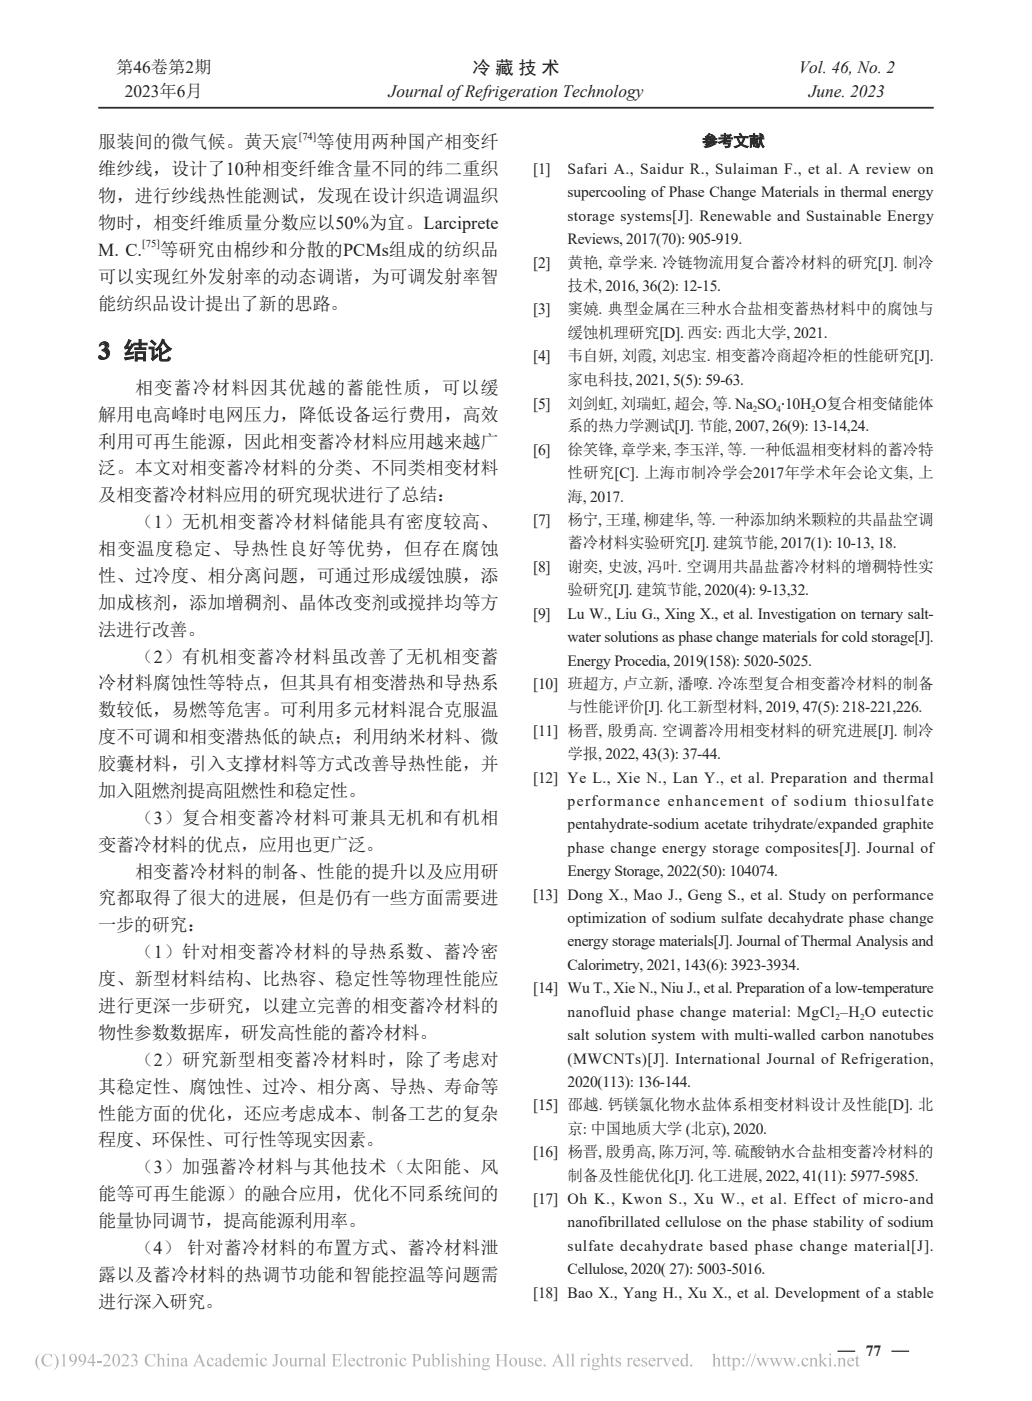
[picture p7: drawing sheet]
<svg xmlns="http://www.w3.org/2000/svg" width="210mm" height="285mm" viewBox="0 0 210 285" stroke-linecap="round" stroke-linejoin="round" font-family="sans-serif">
<defs><g id="words">
<text font-size="5.2" fill="#231f20" x="20" y="73">3 结论</text>
<g font-size="3.7" fill="#231f20">
<text x="96.1" y="15">冷 藏 技 术</text>
<text x="20" y="30.2">服装间的微气候。黄天宸</text>
<text x="20" y="35.7">维纱线，设计了10种相变纤维含量不同的纬二重织</text>
<text x="64.4" y="30.2">等使用两种国产相变纤</text>
<text x="20" y="41.1">物，进行纱线热性能测试，发现在设计织造调温织</text>
<text x="20" y="46.6">物时，相变纤维质量分数应以50%为宜。Larciprete</text>
<text x="20" y="52.1">M. C.</text>
<text x="32.6" y="52.1">等研究由棉纱和分散的PCMs组成的纺织品</text>
<text x="20" y="57.5">可以实现红外发射率的动态调谐，为可调发射率智</text>
<text x="20" y="63">能纺织品设计提出了新的思路。</text>
<text x="27.5" y="80.1">相变蓄冷材料因其优越的蓄能性质，可以缓</text>
<text x="158.9" y="82.4">.</text>
<text x="20" y="85.6">解用电高峰时电网压力，降低设备运行费用，高效</text>
<text x="20" y="91">利用可再生能源，因此相变蓄冷材料应用越来越广</text>
<text x="20" y="96.5">泛。本文对相变蓄冷材料的分类、不同类相变材料</text>
<text x="20" y="102">及相变蓄冷材料应用的研究现状进行了总结：</text>
<text x="27.5" y="107.4">（1）无机相变蓄冷材料储能具有密度较高、</text>
<text x="20" y="112.9">相变温度稳定、导热性良好等优势，但存在腐蚀</text>
<text x="20" y="118.4">性、过冷度、相分离问题，可通过形成缓蚀膜，添</text>
<text x="20" y="123.8">加成核剂，添加增稠剂、晶体改变剂或搅拌均等方</text>
<text x="20" y="129.3">法进行改善。</text>
<text x="27.5" y="134.8">（2）有机相变蓄冷材料虽改善了无机相变蓄</text>
<text x="20" y="140.2">冷材料腐蚀性等特点，但其具有相变潜热和导热系</text>
<text x="20" y="145.7">数较低，易燃等危害。可利用多元材料混合克服温</text>
<text x="20" y="151.2">度不可调和相变潜热低的缺点；利用纳米材料、微</text>
<text x="20" y="156.7">胶囊材料，引入支撑材料等方式改善导热性能，并</text>
<text x="20" y="162.1">加入阻燃剂提高阻燃性和稳定性。</text>
<text x="27.5" y="167.6">（3）复合相变蓄冷材料可兼具无机和有机相</text>
<text x="20" y="173.1">变蓄冷材料的优点，应用也更广泛。</text>
<text x="27.5" y="178.5">相变蓄冷材料的制备、性能的提升以及应用研</text>
<text x="20" y="184">究都取得了很大的进展，但是仍有一些方面需要进</text>
<text x="20" y="189.5">一步的研究：</text>
<text x="27.5" y="194.9">（1）针对相变蓄冷材料的导热系数、蓄冷密</text>
<text x="20" y="200.4">度、新型材料结构、比热容、稳定性等物理性能应</text>
<text x="20" y="205.9">进行更深一步研究，以建立完善的相变蓄冷材料的</text>
<text x="20" y="211.3">物性参数数据库，研发高性能的蓄冷材料。</text>
<text x="27.5" y="216.8">（2）研究新型相变蓄冷材料时，除了考虑对</text>
<text x="20" y="222.3">其稳定性、腐蚀性、过冷、相分离、导热、寿命等</text>
<text x="20" y="227.7">性能方面的优化，还应考虑成本、制备工艺的复杂</text>
<text x="20" y="233.2">程度、环保性、可行性等现实因素。</text>
<text x="27.5" y="238.7">（3）加强蓄冷材料与其他技术（太阳能、风</text>
<text x="20" y="244.1">能等可再生能源）的融合应用，优化不同系统间的</text>
<text x="20" y="249.6">能量协同调节，提高能源利用率。</text>
<text x="27.5" y="255.1">（4） 针对蓄冷材料的布置方式、蓄冷材料泄</text>
<text x="20" y="260.5">露以及蓄冷材料的热调节功能和智能控温等问题需</text>
<text x="20" y="266">进行深入研究。</text>
</g>
<g font-size="3.5" fill="#231f20">
<text x="23.6" y="14.9">第46卷第2期</text>
<text x="162.5" y="14.8">Vol. 46, No. 2</text>
<text x="25.4" y="19.8">2023年6月</text>
<text x="79.1" y="19.7">Journal of Refrigeration Technology</text>
<text x="164.6" y="19.7">June. 2023</text>
</g>
<g font-size="3.2" fill="#231f20">
<text x="142.9" y="29.7">参考文献</text>
<text x="108.5" y="35.4">[1]</text>
<text x="115.5" y="35.4">Safari A., Saidur R., Sulaiman F., et al. A review on</text>
<text x="115.5" y="40.1">supercooling of Phase Change Materials in thermal energy</text>
<text x="115.5" y="44.9">storage systems[J]. Renewable and Sustainable Energy</text>
<text x="115.5" y="49.7">Reviews, 2017(70): 905-919.</text>
<text x="108.5" y="54.4">[2]</text>
<text x="115.5" y="59.2">技术, 2016, 36(2): 12-15.</text>
<text x="115.5" y="54.4">黄艳, 章学来. 冷链物流用复合蓄冷材料的研究[J]. 制冷</text>
<text x="108.5" y="63.9">[3]</text>
<text x="115.5" y="63.9">窦嬈. 典型金属在三种水合盐相变蓄热材料中的腐蚀与</text>
<text x="115.5" y="68.7">缓蚀机理研究[D]. 西安: 西北大学, 2021.</text>
<text x="108.5" y="73.5">[4]</text>
<text x="115.5" y="73.5">韦自妍, 刘霞, 刘忠宝. 相变蓄冷商超冷柜的性能研究[J].</text>
<text x="108.5" y="83.3">[5]</text>
<text x="115.5" y="78.2">家电科技, 2021, 5(5): 59-63.</text>
<text x="115.5" y="83.3">刘剑虹, 刘瑞虹, 超会, 等. Na SO 10H O复合相变储能体</text>
<text x="115.5" y="87.8">系的热力学测试[J]. 节能, 2007, 26(9): 13-14,24.</text>
<text x="108.5" y="92.5">[6]</text>
<text x="115.5" y="92.5">徐笑锋, 章学来, 李玉洋, 等. 一种低温相变材料的蓄冷特</text>
<text x="115.5" y="97.3">性研究[C]. 上海市制冷学会2017年学术年会论文集, 上</text>
<text x="108.5" y="106.8">[7]</text>
<text x="115.5" y="102">海, 2017.</text>
<text x="115.5" y="106.8">杨宁, 王瑾, 柳建华, 等. 一种添加纳米颗粒的共晶盐空调</text>
<text x="115.5" y="111.6">蓄冷材料实验研究[J]. 建筑节能, 2017(1): 10-13, 18.</text>
<text x="108.5" y="116.3">[8]</text>
<text x="115.5" y="116.3">谢奕, 史波, 冯叶. 空调用共晶盐蓄冷材料的增稠特性实</text>
<text x="108.5" y="125.9">[9]</text>
<text x="115.5" y="125.9">Lu W., Liu G., Xing X., et al. Investigation on ternary salt-</text>
<text x="115.5" y="121.1">验研究[J]. 建筑节能, 2020(4): 9-13,32.</text>
<text x="115.5" y="130.6">water solutions as phase change materials for cold storage[J].</text>
<text x="115.5" y="135.4">Energy Procedia, 2019(158): 5020-5025.</text>
<text x="108.5" y="140.1">[10] 班超方, 卢立新, 潘嘹. 冷冻型复合相变蓄冷材料的制备</text>
<text x="108.5" y="149.7">[11] 杨晋, 殷勇高. 空调蓄冷用相变材料的研究进展[J]. 制冷</text>
<text x="115.5" y="144.9">与性能评价[J]. 化工新型材料, 2019, 47(5): 218-221,226.</text>
<text x="115.5" y="154.4">学报, 2022, 43(3): 37-44.</text>
<text x="108.5" y="159.2">[12] Ye L., Xie N., Lan Y., et al. Preparation and thermal</text>
<text x="115.5" y="164">performance enhancement of sodium thiosulfate</text>
<text x="115.5" y="168.7">pentahydrate-sodium acetate trihydrate/expanded graphite</text>
<text x="115.5" y="173.5">phase change energy storage composites[J]. Journal of</text>
<text x="115.5" y="178.2">Energy Storage, 2022(50): 104074.</text>
<text x="108.5" y="183">[13] Dong X., Mao J., Geng S., et al. Study on performance</text>
<text x="115.5" y="187.8">optimization of sodium sulfate decahydrate phase change</text>
<text x="115.5" y="192.5">energy storage materials[J]. Journal of Thermal Analysis and</text>
<text x="115.5" y="197.3">Calorimetry, 2021, 143(6): 3923-3934.</text>
<text x="108.5" y="202.1">[14] Wu T., Xie N., Niu J., et al. Preparation of a low-temperature</text>
<text x="115.5" y="206.8">nanofluid phase change material: MgCl –H O eutectic</text>
<text x="115.5" y="211.6">salt solution system with multi-walled carbon nanotubes</text>
<text x="115.5" y="216.3">(MWCNTs)[J]. International Journal of Refrigeration,</text>
<text x="115.5" y="221.1">2020(113): 136-144.</text>
<text x="108.5" y="225.9">[15] 邵越. 钙镁氯化物水盐体系相变材料设计及性能[D]. 北</text>
<text x="115.5" y="230.6">京: 中国地质大学 (北京), 2020.</text>
<text x="108.5" y="235.4">[16] 杨晋, 殷勇高, 陈万河, 等. 硫酸钠水合盐相变蓄冷材料的</text>
<text x="108.5" y="244.9">[17] Oh K., Kwon S., Xu W., et al. Effect of micro-and</text>
<text x="115.5" y="240.2">制备及性能优化[J]. 化工进展, 2022, 41(11): 5977-5985.</text>
<text x="115.5" y="249.7">nanofibrillated cellulose on the phase stability of sodium</text>
<text x="115.5" y="254.4">sulfate decahydrate based phase change material[J].</text>
<text x="108.5" y="264">[18] Bao X., Yang H., Xu X., et al. Development of a stable</text>
<text x="115.5" y="259.2">Cellulose, 2020( 27): 5003-5016.</text>
<text x="176.2" y="275.9">77</text>
</g>
<g font-size="2.2" fill="#231f20">
<text x="60.8" y="28.4">[74]</text>
<text x="28.9" y="50.3">[75]</text>
</g>
<g font-size="1.9" fill="#231f20">
<text x="153.2" y="83.8">2</text>
<text x="158" y="83.8">4</text>
<text x="165" y="83.8">2</text>
<text x="170" y="207.4">2</text>
<text x="175" y="207.4">2</text>
</g>
</g></defs>
<path d="M170.4 274.9h3.6M181.4 274.9h3.6" fill="none" stroke="#231f20" stroke-width=".25"/>
<path d="M20 21.9h170" fill="none" stroke="#231f20" stroke-width=".35"/>
<g fill="none" stroke="#231f20" stroke-width=".2">
<path d="M143.1 28.2h1l.1-.2h-.6l-.1-.2 .8-.7 .2 .2-.5 .5h1l-.3-.3 .1-.1 .7 .5-.2 .2-.1-.2-.7 .1-.1 .2h1.5v.2h-.9l1 .5-.3 .2-.9-.7h-.5l-1.1 .7-.2-.2 .9-.5h-.8zM143.3 29.8l1.2-.2 .8-.5 .3 .2-1.6 .7h-.5zM143.5 29.3l.8-.1 .6-.4 .3 .2-1.4 .5-.1 .1zM143.6 28.9l1-.4 .2 .2-1 .4zM146.7 27.5h.7v-.4h.2v.4h.6v.2h-.6v.4h.3l.7-.8 .2 .2-.6 .6h.9v.2h-1.2l-.4 .3h1.2v.2h-1l-.2 .3h1.1v.2a.72 .72 0 0 1-1 .8v-.3l.7-.1 .1-.4h-1.1l-.1-.2 .3-.3-1.2 .4-.1-.2 1.4-.7h-1.3v-.2h1.1v-.4h-.7zM149.4 27.8h2.8v.2h-.7l-.5 1.3 1.3 .5-.2 .2-1.3-.6-1.2 .7-.2-.3 1.2-.5-.6-1.3h-.6zM150.3 28h1l-.5 1.1zM150.5 27.2l.2-.1 .3 .6-.2 .1zM152.5 27.6h.8v-.4h.3v.4h.6v.2h-.6v.3h.6l-.1 1.8-.3 .1-.1-.3 .3-.1v-1.3h-1.1v1.7h-.2v-1.9h.6v-.3h-.8zM153 28.7h.5l.1-.4 .2 .1-.1 .3h.2v.2h-.4v.2h.4v.2h-.4v.5h-.2v-.5h-.3v-.2h.3v-.2h-.3zM153.1 28.4l.2-.1 .1 .4h-.2zM154.6 27.1l.3 .1v.9h.5v.2h-.5l.2 .8 .4 .7-.2 .2-.4-.6-.1-.7-.4 1.4-.3-.2 .5-1v-.6h-.3v-.2h.3z"/>
<path d="M155 27.5l.2-.1 .2 .4-.2 .1zM20.5 69.9a.83 .83 0 0 1 1.1-.3 .83 .83 0 0 1 .3 1.1l-.2 .2a1.21 1.21 0 0 1 .4 1.6 1.21 1.21 0 0 1-1.5 .6l-.4-.1a.3 .3 0 0 1 0-.5 .3 .3 0 0 1 .4 0 .63 .63 0 0 0 1 .2 .63 .63 0 0 0-.1-1l-.7-.4a.65 .65 0 0 0 .6-.6 .65 .65 0 0 0-.5-.6l-.7 .3zM25.4 72.8l1.8-.3-.1 .4-1.6 .3zM26.2 69.1l.5 .2-.8 1.3h.6l.3-.6 .4 .2-1.1 1.6 1-.2v.4l-1.5 .2-.1-.3 .4-.4 .4-.6-.8 .1-.1-.4 .4-.6zM27.3 69.8h1v-.7h.4v.7h1.2v.4l-1.2-.1v.7h1v.3h-2.3v-.3h.9v-.7l-1 .1zM27.5 71.6h2.1v1.8h-.4v-.4h-1.3v.5h-.4zM27.9 71.9h1.3v.8h-1.3zM30.3 70.6h1.1l-.1 2 .7-.6 .2 .4-1.1 .9-.3-.3 .2-.3v-1.7h-.7zM30.9 69.2l.9 .7-.3 .3-.9-.7zM32.4 70.8h.4v1l1.2-.7 .3 .3-1.5 .8v.6l.1 .3h.9l.4-.2 .1-.3 .4 .2-.3 .5-1.5 .2-.4-.2zM33 69l.4 .2-.1 .1a3.8 3.8 0 0 0 1.6 1.7l-.3 .3-.3-.2-1.1-1.5-.6 1-.7 .8-.3-.3 .9-.9z"/>
</g>
<g fill="#b3b3b3">
<path d="M7.8 275.6l.4-.2a2.47 2.47 0 0 0 0 3.4 1.93 1.93 0 0 1-.4-3.2z" fill-rule="evenodd"/>
<path d="M8.9 275.7a1.78 1.78 0 0 1 1.5-.2l.1-.1 .1 .9a.92 .92 0 0 0-1.1-.7 .92 .92 0 0 0-.6 1.1 .98 .98 0 0 0 .6 1.1 .98 .98 0 0 0 1.2-.5 1.24 1.24 0 0 1-1.9 .3 1.24 1.24 0 0 1 .1-1.9z" fill-rule="evenodd"/>
<path d="M10.9 275.4a1.91 1.91 0 0 1 0 3.4 2.47 2.47 0 0 0 0-3.4z" fill-rule="evenodd"/>
<path d="M12.5 275.7l.7-.3v2.3l.3 .2h-.9l.2-.1 .1-1.7-.1-.4z" fill-rule="evenodd"/>
<path d="M14.4 275.5a.93 .93 0 0 1 1.2 .3 .93 .93 0 0 1 0 1.2 1.34 1.34 0 0 1-1.5 .9 1.26 1.26 0 0 0 1.1-1 .77 .77 0 0 1-1.1-.3 .77 .77 0 0 1 .3-1.1zM14.7 275.6a.64 .64 0 0 0-.3 .8 .64 .64 0 0 0 .9 .3 .99 .99 0 0 0-.4-1.2z" fill-rule="evenodd"/>
<path d="M16.3 275.5a.86 .86 0 0 1 1.1 .2 .86 .86 0 0 1 .1 1 1.38 1.38 0 0 1-1.5 1.2 1.21 1.21 0 0 0 1.1-1 .78 .78 0 0 1-1.1-.2 .78 .78 0 0 1 .3-1.2zM16.4 275.7a.64 .64 0 0 0-.1 .8 .64 .64 0 0 0 .8 .3 .74 .74 0 0 0-.5-1.2z" fill-rule="evenodd"/>
<path d="M18.9 275.4h.2v1.6h.3v.3h-.3v.6h-.3v-.6h-1v-.2zM18.8 275.8l-.8 1.2h.8z" fill-rule="evenodd"/>
<path d="M19.7 276.9h1v.3h-1z" fill-rule="evenodd"/>
<path d="M21.2 275.6a.77 .77 0 0 1 1.1 .2 .77 .77 0 0 1-.2 1.1l-.8 .8h.9l.3-.2-.1 .4h-1.5a3.1 3.1 0 0 0 1.2-1.8 .6 .6 0 0 0-.6-.4 .6 .6 0 0 0-.5 .4z" fill-rule="evenodd"/>
<path d="M75.1 276.4l.6-.2v.4l.4-.4a.18 .18 0 0 1 .2 .1 .18 .18 0 0 1-.1 .3l-.3-.1-.2 .2v1.1l.3 .1h-.9l.2-.1 .1-.2-.1-1.1z" fill-rule="evenodd"/>
<path d="M25 275.6a.73 .73 0 0 1 1 0 .73 .73 0 0 1 0 1l-1 1.1h1l.3-.2-.2 .4h-1.4a2.65 2.65 0 0 0 1.1-1.9 .6 .6 0 0 0-.6-.3 .6 .6 0 0 0-.5 .4z" fill-rule="evenodd"/>
<path d="M26.8 275.6a.58 .58 0 0 1 .9 0 .58 .58 0 0 1-.1 .9 .82 .82 0 0 1 .2 1.1 .82 .82 0 0 1-1.2 .2l.1-.1a.59 .59 0 0 0 1-.2 .59 .59 0 0 0-.6-.8 .54 .54 0 0 0 .5-.5 .54 .54 0 0 0-.4-.5l-.5 .3z" fill-rule="evenodd"/>
<path d="M40.6 275.4l.9 2.1 .4 .4h-1l.2-.1-.1-.7h-1l-.3 .6 .3 .2h-.8l.3-.2zM40.5 276l-.5 1h.9z" fill-rule="evenodd"/>
<path d="M31.8 275.5l.6-.2v1.2a.54 .54 0 0 1 .7-.3 .54 .54 0 0 1 .3 .8v.8l.3 .1h-.9l.3-.2v-1a.35 .35 0 0 0-.3-.3 .35 .35 0 0 0-.4 .3v1.1l.3 .1h-.8l.2-.2v-2z" fill-rule="evenodd"/>
<path d="M34.1 275.5a.18 .18 0 0 1 .3 0 .18 .18 0 0 1-.3 0zM33.8 276.4l.6-.2v1.5l.3 .2h-.9l.3-.1v-.2v-1.1z" fill-rule="evenodd"/>
<path d="M72.8 276.5a.56 .56 0 0 1 .6-.3 .56 .56 0 0 1 .4 .5 .27 .27 0 0 1-.3 0 .27 .27 0 0 1-.1-.3 .6 .6 0 0 0-.6 .3 .6 .6 0 0 0 .2 .8 .55 .55 0 0 0 .5 .2 .55 .55 0 0 0 .5-.4 .76 .76 0 0 1-1 .6 .76 .76 0 0 1-.4-1z" fill-rule="evenodd"/>
<path d="M36.9 276.5a.62 .62 0 0 1 .7-.3 .62 .62 0 0 1 .4 .6v.9h.3l-.4 .3-.2-.3a.51 .51 0 0 1-.9 .1 .51 .51 0 0 1 .4-.8l.5-.1v-.3a.32 .32 0 0 0-.4-.2 .32 .32 0 0 0-.2 .4h-.2zM37.1 277.3a.34 .34 0 0 0 .1 .5 .34 .34 0 0 0 .5-.2v-.6z" fill-rule="evenodd"/>
<path d="M29.9 275.7a1.76 1.76 0 0 1 1.5-.2l.2-.1v.9a.9 .9 0 0 0-1.1-.7 .9 .9 0 0 0-.6 1.1 .96 .96 0 0 0 .6 1.1 .96 .96 0 0 0 1.2-.5 1.24 1.24 0 0 1-1.9 .3 1.24 1.24 0 0 1 .1-1.9z" fill-rule="evenodd"/>
<path d="M42.3 276.5a.59 .59 0 0 1 .7-.3 .59 .59 0 0 1 .4 .5 .29 .29 0 0 1-.3 0 .29 .29 0 0 1-.1-.3 .6 .6 0 0 0-.6 .3 .6 .6 0 0 0 .1 .8 .55 .55 0 0 0 .6 .2 .55 .55 0 0 0 .4-.4 .76 .76 0 0 1-.9 .7 .76 .76 0 0 1-.5-1.1z" fill-rule="evenodd"/>
<path d="M44 276.4a.62 .62 0 0 1 .7-.2 .62 .62 0 0 1 .3 .6l.1 .9h.2l-.4 .3-.2-.3a.48 .48 0 0 1-.7 .3 .48 .48 0 0 1-.1-.8l.8-.3v-.3a.36 .36 0 0 0-.4-.2 .36 .36 0 0 0-.3 .4l-.1-.1zM44.1 277.3l.1 .4h.3l.2-.1v-.6z" fill-rule="evenodd"/>
<path d="M46.4 275.5l.5-.2v2.4l.3 .1-.6 .2v-.3a.74 .74 0 0 1-1 0 .74 .74 0 0 1-.1-1l.5-.5 .6 .2v-.7zM46 276.5a.75 .75 0 0 0-.2 .7 .75 .75 0 0 0 .6 .5l.2-.1v-.8a.38 .38 0 0 0-.2-.4 .38 .38 0 0 0-.4 .1z" fill-rule="evenodd"/>
<path d="M47.6 276.5a.67 .67 0 0 1 .7-.3 .67 .67 0 0 1 .5 .7h-1.2a.6 .6 0 0 0 .4 .8 .6 .6 0 0 0 .7-.4 .74 .74 0 0 1-.9 .7 .74 .74 0 0 1-.5-1.1zM47.7 276.4l-.1 .4h.8a.39 .39 0 0 0-.2-.4 .39 .39 0 0 0-.5 0z" fill-rule="evenodd"/>
<path d="M48.9 276.4l.5-.2v.4a.55 .55 0 0 1 .5-.4 .55 .55 0 0 1 .5 .4 .53 .53 0 0 1 .7-.4 .53 .53 0 0 1 .4 .7v.9l.2 .1h-.8l.3-.1v-1a.35 .35 0 0 0-.4-.4 .35 .35 0 0 0-.4 .3v1.1l.3 .1h-.8l.2-.1v-1a.37 .37 0 0 0-.2-.4 .37 .37 0 0 0-.5 .2l.1 1.2 .2 .1h-.8l.2-.1v-.2v-1.1z" fill-rule="evenodd"/>
<path d="M52.1 275.5a.2 .2 0 0 1 .4 0 .2 .2 0 0 1-.4 0zM51.9 276.4l.6-.2v1.6l.2 .1h-.8l.2-.2v-1.2z" fill-rule="evenodd"/>
<path d="M53.2 276.5a.56 .56 0 0 1 .6-.3 .56 .56 0 0 1 .4 .5 .27 .27 0 0 1-.3 0 .27 .27 0 0 1-.1-.3 .6 .6 0 0 0-.6 .3 .6 .6 0 0 0 .2 .8 .55 .55 0 0 0 .5 .2 .55 .55 0 0 0 .5-.4 .76 .76 0 0 1-1 .6 .76 .76 0 0 1-.5-1z" fill-rule="evenodd"/>
<path d="M55.7 275.4h1.1l-.4 .3v1.4a.58 .58 0 0 1-.2 .7 .58 .58 0 0 1-.7-.1l.1-.2 .4 .4 .1-.2v-2z" fill-rule="evenodd"/>
<path d="M56.9 277.1a.85 .85 0 0 1 1.7 0 .85 .85 0 0 1-1.7 0zM57.5 276.4a.99 .99 0 0 0 .4 1.5 .85 .85 0 0 0 .3-.9 .85 .85 0 0 0-.6-.7z" fill-rule="evenodd"/>
<path d="M144.9 275.5l.6-.2v1.2a.55 .55 0 0 1 .7-.3 .55 .55 0 0 1 .3 .8v.8l.3 .1h-.9l.3-.2v-1a.35 .35 0 0 0-.3-.3 .35 .35 0 0 0-.4 .3v1.1l.2 .1h-.8l.3-.1v-2.1z" fill-rule="evenodd"/>
<path d="M60.6 276.4l.6-.2v.4l.3-.3h.3a.23 .23 0 0 1-.1 .3 .23 .23 0 0 1-.3-.1l-.2 .2v1l.3 .2h-.9l.3-.1v-1.3z" fill-rule="evenodd"/>
<path d="M61.8 276.4l.6-.2v.3a.54 .54 0 0 1 .7-.3 .54 .54 0 0 1 .4 .7v.9l.2 .1h-.8l.2-.2v-.8v-.4l-.2-.1-.5 .3v1l.3 .2h-.8l.2-.2v-1.2z" fill-rule="evenodd"/>
<path d="M163.3 276.5a.59 .59 0 0 1 .7-.3 .59 .59 0 0 1 .4 .5 .29 .29 0 0 1-.3 0 .29 .29 0 0 1-.1-.3 .6 .6 0 0 0-.6 .3 .6 .6 0 0 0 .1 .8 .55 .55 0 0 0 .6 .2 .55 .55 0 0 0 .4-.4 .76 .76 0 0 1-.9 .7 .76 .76 0 0 1-.5-1.1z" fill-rule="evenodd"/>
<path d="M65.5 275.5l.6-.2v2.4l.3 .2h-.9l.3-.1v-2.1z" fill-rule="evenodd"/>
<path d="M67.5 275.4h1.9v.6l-.2-.4h-1v1l.8-.1 .1-.3v.9l-.2-.4h-.7v1l.1 .1a.9 .9 0 0 0 1.2-.5l-.1 .6h-1.9l.2-.1 .1-.3v-1.8z" fill-rule="evenodd"/>
<path d="M69.8 275.5l.6-.2v2.3v.2l.3 .1h-.9l.3-.1v-.2v-1.8l-.1-.2z" fill-rule="evenodd"/>
<path d="M34.7 276.4l.6-.2v.3a.54 .54 0 0 1 .7-.3 .54 .54 0 0 1 .3 .7v.8l.3 .2h-.8l.2-.2v-1l-.2-.3-.5 .3v1l.3 .2h-.9l.3-.1v-.2v-1.1z" fill-rule="evenodd"/>
<path d="M74.6 275.7v.6h.4v.1h-.4l.1 1.2 .1 .2 .3-.1a.39 .39 0 0 1-.5 .3 .39 .39 0 0 1-.3-.5v-1.1l-.3-.1z" fill-rule="evenodd"/>
<path d="M23.2 275.6a.69 .69 0 0 1 .7-.1 .69 .69 0 0 1 .5 .6 1.37 1.37 0 0 1-.8 1.9 1.54 1.54 0 0 1-.4-2.4zM23.5 275.5a2.28 2.28 0 0 0 0 2.3l.1 .1a1.76 1.76 0 0 0 .3-2.2z" fill-rule="evenodd"/>
<path d="M76.4 277.1a.85 .85 0 0 1 1.7 0 .85 .85 0 0 1-1.7 0zM77 276.5a.86 .86 0 0 0 .5 1.3 .91 .91 0 0 0-.4-1.5z" fill-rule="evenodd"/>
<path d="M78.2 276.4l.6-.2v.3a.54 .54 0 0 1 .7-.3 .54 .54 0 0 1 .3 .7v.9l.3 .1h-.8l.2-.2v-.8l-.1-.4-.2-.1-.4 .3v1l.3 .2h-.9l.3-.2v-1.2z" fill-rule="evenodd"/>
<path d="M80.5 275.5a.19 .19 0 0 1 .3 0 .19 .19 0 0 1-.3 0zM80.2 276.4l.6-.2v1.6l.3 .1h-.8l.2-.2v-1.2z" fill-rule="evenodd"/>
<path d="M81.5 276.5a.56 .56 0 0 1 .6-.3 .56 .56 0 0 1 .5 .5 .27 .27 0 0 1-.3 0 .27 .27 0 0 1-.1-.3 .6 .6 0 0 0-.6 .3 .6 .6 0 0 0 .1 .8 .55 .55 0 0 0 .6 .2 .55 .55 0 0 0 .4-.4 .76 .76 0 0 1-.9 .6 .76 .76 0 0 1-.5-1z" fill-rule="evenodd"/>
<path d="M83.8 275.4h.9a.73 .73 0 0 1 1 .8 .73 .73 0 0 1-1.1 .6h-.1v.9l.3 .2h-1l.3-.1v-.3v-1.8zM84.5 275.6v1.1a.57 .57 0 0 0 .8-.6 .57 .57 0 0 0-.8-.5z" fill-rule="evenodd"/>
<path d="M64.1 276.4a.62 .62 0 0 1 .7-.2 .62 .62 0 0 1 .4 .6v.9h.2l-.3 .3-.3-.3a.48 .48 0 0 1-.7 .3 .48 .48 0 0 1-.1-.8l.8-.3v-.3a.36 .36 0 0 0-.4-.2 .36 .36 0 0 0-.2 .4l-.2-.1zM64.2 277.3l.1 .4h.3l.2-.1v-.6z" fill-rule="evenodd"/>
<path d="M85.8 276.3h.6v1.1a.36 .36 0 0 0 .3 .4 .36 .36 0 0 0 .4-.3v-1.1l-.2-.1h.6v1.4l.2 .1-.6 .2v-.3a.54 .54 0 0 1-.6 .3 .54 .54 0 0 1-.4-.7v-.9z" fill-rule="evenodd"/>
<path d="M87.7 275.5l.6-.2v1.2a.7 .7 0 0 1 1-.1 .7 .7 0 0 1 .2 .9 .92 .92 0 0 1-1.5 .5v-2l-.1-.2zM88.3 276.7v1a.53 .53 0 0 0 .7 .1 .53 .53 0 0 0 .2-.7 .51 .51 0 0 0-.3-.6 .51 .51 0 0 0-.6 .2z" fill-rule="evenodd"/>
<path d="M89.7 275.5l.6-.2v2.4l.3 .2h-.9l.3-.1v-2.1z" fill-rule="evenodd"/>
<path d="M91 275.5a.2 .2 0 0 1 .4 0 .2 .2 0 0 1-.4 0zM90.8 276.4l.5-.2 .1 1.5 .2 .2h-.8l.2-.1 .1-.2-.1-1.1z" fill-rule="evenodd"/>
<path d="M92 276.4l.9-.2v.6a.47 .47 0 0 0-.3-.4 .47 .47 0 0 0-.5 .1l.3 .4a.59 .59 0 0 1 .5 .8 .59 .59 0 0 1-.9 .2l-.1 .1v-.6a.48 .48 0 0 0 .3 .4 .48 .48 0 0 0 .5-.2l-.1-.2-.7-.4v-.3z" fill-rule="evenodd"/>
<path d="M93.1 275.5l.6-.2v1.2a.54 .54 0 0 1 .7-.3 .54 .54 0 0 1 .3 .8l.1 .8 .2 .1h-.8l.2-.2v-1a.35 .35 0 0 0-.3-.3 .35 .35 0 0 0-.4 .3v1.1l.3 .1h-.8l.2-.2v-2z" fill-rule="evenodd"/>
<path d="M95.4 275.5a.18 .18 0 0 1 .3 0 .18 .18 0 0 1-.3 0zM95.1 276.4l.6-.2v1.5l.3 .2h-.9l.3-.1v-.2v-1.1z" fill-rule="evenodd"/>
<path d="M96.1 276.4l.5-.2v.3a.54 .54 0 0 1 .7-.3 .54 .54 0 0 1 .3 .7l.1 .8 .2 .2h-.8l.2-.2v-1l-.2-.3-.5 .3v1l.3 .2h-.8l.2-.1v-.2v-1.1z" fill-rule="evenodd"/>
<path d="M98.4 276.4l.4-.2 .9 .2-.3 .1a.68 .68 0 0 1-.1 .8 .68 .68 0 0 1-.8 .1l-.1 .2 .2 .1a.72 .72 0 0 1 1.1 .5 .9 .9 0 0 1-.8 .6 .9 .9 0 0 1-.8-.5l.3-.4-.2-.3 .3-.3-.3-.3zM98.6 276.4a.49 .49 0 0 0-.1 .6 .49 .49 0 0 0 .6 .2 .5 .5 0 0 0 .1-.6 .5 .5 0 0 0-.6-.2zM98.5 277.9l-.2 .3a.73 .73 0 0 0 .7 .3 .73 .73 0 0 0 .6-.4z" fill-rule="evenodd"/>
<path d="M100.8 275.4h1l-.3 .3v.9h1.2v-1l-.4-.2h1.1l-.3 .2-.1 .3 .1 1.8 .3 .2h-1.1l.4-.1v-1.1h-1.2v1.1l.3 .1h-1l.3-.1v-.3v-1.9z" fill-rule="evenodd"/>
<path d="M103.6 277.1a.85 .85 0 0 1 1.7 0 .85 .85 0 0 1-1.7 0zM104.2 276.4a.99 .99 0 0 0 .3 1.5 .85 .85 0 0 0 .4-.9 .85 .85 0 0 0-.6-.7z" fill-rule="evenodd"/>
<path d="M105.4 276.3h.5v1.1a.36 .36 0 0 0 .3 .4 .36 .36 0 0 0 .4-.3v-1.1l-.2-.1h.6v1.4l.2 .1-.6 .2v-.3a.52 .52 0 0 1-.6 .3 .52 .52 0 0 1-.3-.7l-.1-.9z" fill-rule="evenodd"/>
<path d="M107.6 276.4l.8-.2v.6a.44 .44 0 0 0-.3-.4 .44 .44 0 0 0-.5 .1l.3 .4a.59 .59 0 0 1 .6 .8 .59 .59 0 0 1-.9 .2l-.2 .1v-.6a.48 .48 0 0 0 .4 .4 .48 .48 0 0 0 .5-.2l-.1-.2-.8-.6z" fill-rule="evenodd"/>
<path d="M109.1 276.5a.67 .67 0 0 1 .7-.3 .67 .67 0 0 1 .5 .7h-1.2a.6 .6 0 0 0 .4 .8 .6 .6 0 0 0 .7-.4 .74 .74 0 0 1-.9 .7 .74 .74 0 0 1-.4-1.1zM109.3 276.4l-.2 .4h.8a.39 .39 0 0 0-.2-.4 .39 .39 0 0 0-.4 0z" fill-rule="evenodd"/>
<path d="M113.6 275.4l.9 2.1 .4 .4h-1l.3-.1-.2-.7h-1l-.3 .6 .3 .2h-.7l.3-.2zM113.5 276l-.5 1h.9z" fill-rule="evenodd"/>
<path d="M115.1 275.5l.6-.2v2.3v.2l.3 .1h-.9l.3-.1v-.2v-1.8l-.1-.2z" fill-rule="evenodd"/>
<path d="M166.5 275.5l.6-.2v1.7l.6-.5-.1-.2h.7l-.9 .6 1 1h-.8l.1-.2-.6-.7v.8l.3 .1h-.9h.2l.1-.3v-1.9z" fill-rule="evenodd"/>
<path d="M71.1 276.5a.67 .67 0 0 1 .7-.3 .67 .67 0 0 1 .5 .7h-1.2a.6 .6 0 0 0 .4 .7 .6 .6 0 0 0 .7-.3 .73 .73 0 0 1-.9 .7 .73 .73 0 0 1-.4-1.1zM71.3 276.4l-.2 .4h.8a.4 .4 0 0 0-.2-.4 .4 .4 0 0 0-.4 0z" fill-rule="evenodd"/>
<path d="M118 276.4l.6-.2v.4l.4-.4a.18 .18 0 0 1 .2 .1 .18 .18 0 0 1-.1 .3l-.3-.1-.2 .2v1.1l.3 .1h-.9l.2-.1 .1-.2-.1-1.1z" fill-rule="evenodd"/>
<path d="M119.6 275.5a.2 .2 0 0 1 .4 0 .2 .2 0 0 1-.4 0zM119.3 276.4l.6-.2v1.5l.3 .2h-.8l.2-.1v-1.3z" fill-rule="evenodd"/>
<path d="M120.7 276.4l.5-.2 .9 .2-.1 .1h-.3a.68 .68 0 0 1-.1 .8 .68 .68 0 0 1-.8 .1v.2l.2 .1a.75 .75 0 0 1 1.1 .5 .93 .93 0 0 1-.8 .6 .93 .93 0 0 1-.9-.5l.3-.4-.2-.2 .3-.4-.3-.3zM120.9 276.4a.49 .49 0 0 0-.1 .6 .49 .49 0 0 0 .6 .2 .5 .5 0 0 0 .1-.6 .5 .5 0 0 0-.6-.2zM120.8 277.9l-.2 .3a.72 .72 0 0 0 .7 .3 .72 .72 0 0 0 .6-.4z" fill-rule="evenodd"/>
<path d="M122.2 275.5l.5-.2v1.2a.55 .55 0 0 1 .7-.2 .55 .55 0 0 1 .4 .7v.7l.2 .2h-.8l.2-.2v-1a.35 .35 0 0 0-.3-.3 .35 .35 0 0 0-.4 .3v1l.3 .2h-.8l.2-.1v-.2v-1.8v-.2z" fill-rule="evenodd"/>
<path d="M124.6 275.7v.6h.4v.1h-.4v1.2l.2 .2 .3-.1a.38 .38 0 0 1-.5 .3 .38 .38 0 0 1-.3-.5v-1.1l-.3-.1z" fill-rule="evenodd"/>
<path d="M125.4 276.4l.9-.2v.6a.45 .45 0 0 0-.3-.4 .45 .45 0 0 0-.5 .1v.2l.3 .2a.59 .59 0 0 1 .5 .8 .59 .59 0 0 1-.9 .2l-.1 .1v-.6a.45 .45 0 0 0 .3 .4 .45 .45 0 0 0 .5-.2l-.1-.2-.7-.4v-.3z" fill-rule="evenodd"/>
<path d="M174.4 275.7l.1 .6h.4v.1h-.4v1.2l.2 .2 .2-.1a.38 .38 0 0 1-.4 .3 .38 .38 0 0 1-.3-.5v-1.1l-.3-.1z" fill-rule="evenodd"/>
<path d="M127.5 276.4l.6-.2v.4l.2-.3 .3-.1a.2 .2 0 0 1 0 .4 .2 .2 0 0 1-.3-.1l-.2 .2v1l.3 .2h-.9l.2-.1v-1.3z" fill-rule="evenodd"/>
<path d="M129.1 276.5a.67 .67 0 0 1 .7-.3 .67 .67 0 0 1 .5 .7h-1.2a.6 .6 0 0 0 .4 .7 .6 .6 0 0 0 .7-.3 .73 .73 0 0 1-.9 .7 .73 .73 0 0 1-.4-1.1zM129.3 276.4l-.2 .4h.8a.4 .4 0 0 0-.2-.4 .4 .4 0 0 0-.4 0z" fill-rule="evenodd"/>
<path d="M130.7 276.4l.9-.2v.6a.44 .44 0 0 0-.3-.4 .44 .44 0 0 0-.5 .1l.3 .4a.59 .59 0 0 1 .5 .8 .59 .59 0 0 1-.9 .2l-.1 .1v-.6a.48 .48 0 0 0 .3 .4 .48 .48 0 0 0 .5-.2v-.2l-.8-.6z" fill-rule="evenodd"/>
<path d="M132.2 276.5a.67 .67 0 0 1 .8-.3 .67 .67 0 0 1 .4 .7h-1.1a.6 .6 0 0 0 .3 .8 .6 .6 0 0 0 .8-.4 .74 .74 0 0 1-1 .7 .74 .74 0 0 1-.4-1.1zM132.4 276.4l-.1 .4h.7a.39 .39 0 0 0-.2-.4 .39 .39 0 0 0-.4 0z" fill-rule="evenodd"/>
<path d="M133.5 276.4l.6-.2v.4l.4-.4a.18 .18 0 0 1 .3 .1 .18 .18 0 0 1-.2 .3l-.3-.1-.2 .2v1.1l.3 .1h-.9l.3-.1v-.2v-1.1z" fill-rule="evenodd"/>
<path d="M134.8 276.3h.8l-.2 .2 .4 1 .4-1.1-.2-.1h.6l-.9 1.7-.7-1.6z" fill-rule="evenodd"/>
<path d="M137 276.5a.67 .67 0 0 1 .8-.3 .67 .67 0 0 1 .4 .7h-1.1a.6 .6 0 0 0 .3 .8 .6 .6 0 0 0 .8-.4 .74 .74 0 0 1-1 .7 .74 .74 0 0 1-.4-1.1zM137.2 276.4l-.1 .4h.7a.39 .39 0 0 0-.2-.4 .39 .39 0 0 0-.4 0z" fill-rule="evenodd"/>
<path d="M139.4 275.5l.5-.2v2.4l.3 .1-.6 .2v-.3a.74 .74 0 0 1-1 0 .74 .74 0 0 1 0-1l.4-.5 .6 .2v-.7zM139 276.5a.77 .77 0 0 0 .5 1.2l.1-.1v-.8a.39 .39 0 0 0-.2-.4 .39 .39 0 0 0-.4 .1z" fill-rule="evenodd"/>
<path d="M58.7 276.3h.6v1.1a.36 .36 0 0 0 .3 .4 .36 .36 0 0 0 .4-.3v-1.1l-.2-.1h.5v1.4l.3 .1-.6 .2v-.3a.52 .52 0 0 1-.6 .3 .52 .52 0 0 1-.4-.7v-.9z" fill-rule="evenodd"/>
<path d="M147.3 275.7l.1 .6h.3v.1h-.3v1.2l.1 .2 .3-.1a.38 .38 0 0 1-.4 .3 .38 .38 0 0 1-.3-.5v-1.1l-.3-.1z" fill-rule="evenodd"/>
<path d="M148.3 275.7l.1 .6h.4v.1h-.4v1.2l.2 .2 .2-.1a.38 .38 0 0 1-.4 .3 .38 .38 0 0 1-.3-.5v-1.1l-.3-.1z" fill-rule="evenodd"/>
<path d="M148.8 276.4l.6-.2v.4a.62 .62 0 0 1 .8-.3 .62 .62 0 0 1 .4 .7 .76 .76 0 0 1-.3 .8 .76 .76 0 0 1-.9 0v.7l.3 .3h-.9l.3-.2v-2.1zM149.6 276.6l-.2 .1v.6a.44 .44 0 0 0 .4 .6 .44 .44 0 0 0 .5-.5 .57 .57 0 0 0 0-.7 .57 .57 0 0 0-.7-.1z" fill-rule="evenodd"/>
<path d="M151.1 276.4a.2 .2 0 0 1 .4 0 .2 .2 0 0 1-.4 0zM151 277.8a.25 .25 0 0 1 .5 0 .25 .25 0 0 1-.5 0z" fill-rule="evenodd"/>
<path d="M152.7 275.3h.1l-.9 2.7h-.1z" fill-rule="evenodd"/>
<path d="M153.7 275.3h.1l-.8 2.7h-.2z" fill-rule="evenodd"/>
<path d="M153.8 276.3h.8l-.2 .2 .4 1 .4-.8-.3-.4h.7l-.2 .2 .5 1 .3-1.1-.2-.1h.5l-.2 .2-.5 1.5-.5-1.1-.6 1.1-.6-1.5z" fill-rule="evenodd"/>
<path d="M156.6 276.3h.7l-.2 .1 .5 1.1 .3-.8-.3-.4h.7l-.1 .2 .4 1 .4-1.1-.3-.1h.5l-.7 1.7-.5-1.1-.6 1.1-.6-1.5z" fill-rule="evenodd"/>
<path d="M159.3 276.3h.7l-.1 .3 .4 .9 .4-.8-.4-.4h.7l-.1 .2 .4 1 .4-1-.2-.2h.5l-.3 .2-.4 1.5-.6-1.1-.6 1.1z" fill-rule="evenodd"/>
<path d="M164.6 276.4l.6-.2v.3a.54 .54 0 0 1 .7-.3 .54 .54 0 0 1 .3 .7v.8l.3 .2h-.8l.2-.2v-1l-.2-.3-.5 .3v1l.3 .2h-.9l.3-.1v-.2v-1.1z" fill-rule="evenodd"/>
<path d="M116.2 275.5l.5-.2v2.5l.3 .1h-.8l.2-.1v-.2v-1.9z" fill-rule="evenodd"/>
<path d="M168.7 275.5a.2 .2 0 0 1 .4 0 .2 .2 0 0 1-.4 0zM168.5 276.4l.6-.2v1.5l.3 .2h-.9l.3-.1v-.2v-1.1z" fill-rule="evenodd"/>
<path d="M170.4 276.4l.6-.2v.3a.54 .54 0 0 1 .6-.3 .54 .54 0 0 1 .4 .7v.9l.2 .1h-.8l.3-.2v-.8l-.1-.4-.2-.1-.4 .3v1l.2 .2h-.8l.2-.2v-1.2z" fill-rule="evenodd"/>
<path d="M172.6 276.5a.67 .67 0 0 1 .8-.3 .67 .67 0 0 1 .4 .7h-1.2a.6 .6 0 0 0 .4 .7 .6 .6 0 0 0 .8-.3 .73 .73 0 0 1-1 .7 .73 .73 0 0 1-.4-1.1zM172.8 276.4l-.2 .4h.9a.4 .4 0 0 0-.3-.4 .4 .4 0 0 0-.4 0z" fill-rule="evenodd"/>
<circle cx="110.8" cy="277.8" r=".22"/>
<circle cx="140.7" cy="277.8" r=".22"/>
<circle cx="162.5" cy="277.8" r=".22"/>
<circle cx="169.9" cy="277.8" r=".22"/>
</g>
<use href="#words"/>
</svg>
